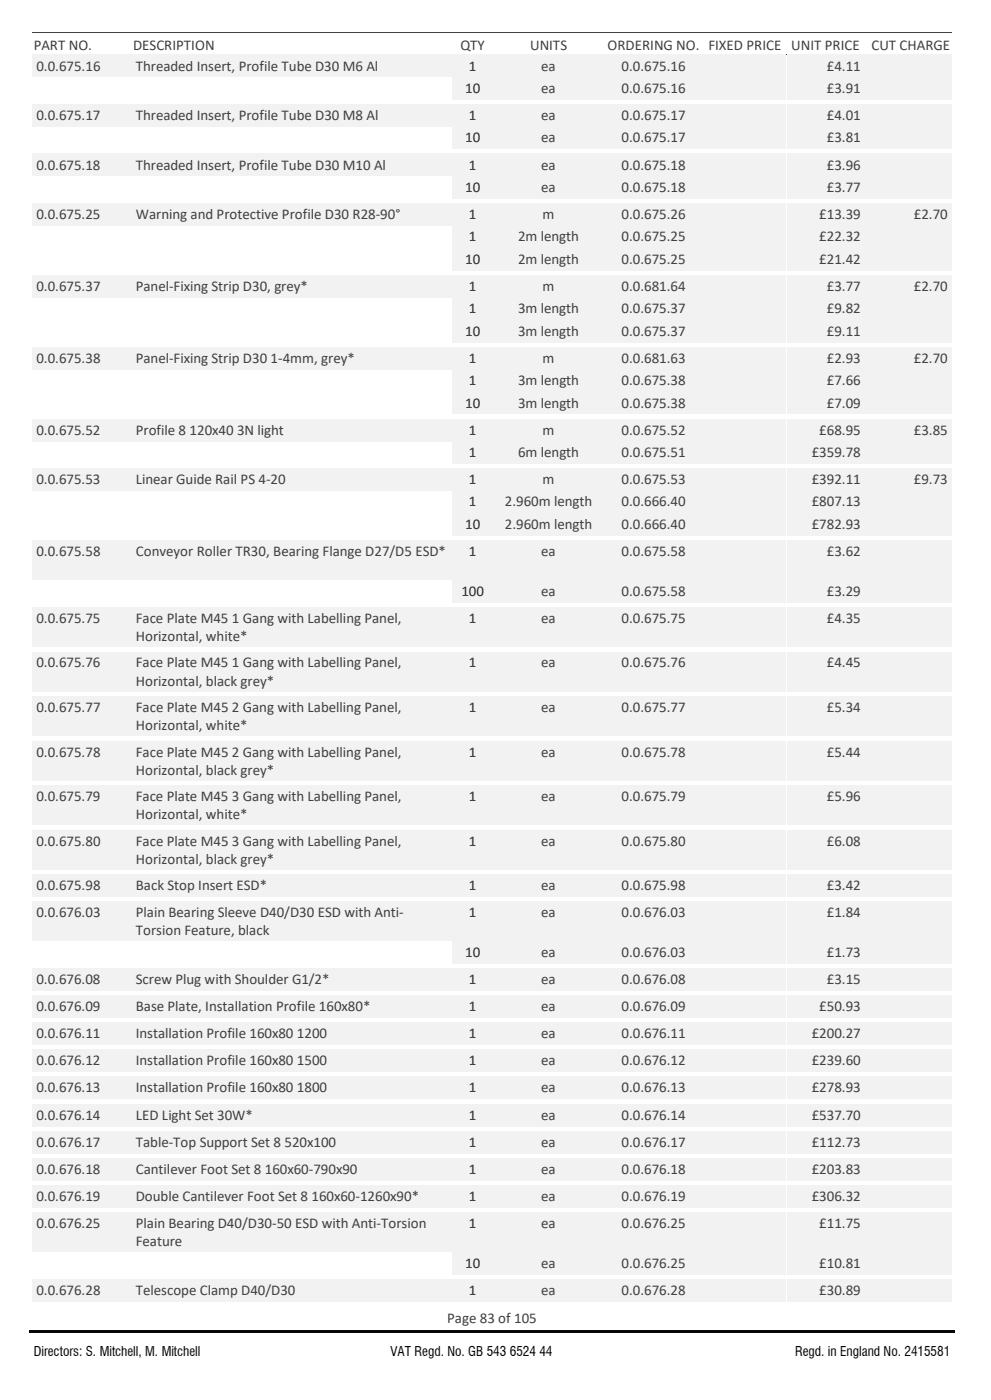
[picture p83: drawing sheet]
<svg xmlns="http://www.w3.org/2000/svg" width="210mm" height="297mm" viewBox="0 0 210 297" stroke-linecap="round" stroke-linejoin="round" font-family="sans-serif">
<defs><g id="words">
<g font-size="3.2" fill="#404040">
<text x="7.1" y="10.7">PART NO.</text>
<text x="28.2" y="10.7">DESCRIPTION</text>
<text x="97.6" y="10.7">QTY</text>
<text x="112.3" y="10.7">UNITS</text>
<text x="128.7" y="10.7">ORDERING NO. FIXED PRICE UNIT PRICE</text>
<text x="184.7" y="10.7">CUT CHARGE</text>
<text x="7.7" y="15">0.0.675.16</text>
<text x="28.8" y="15">Threaded Insert, Profile Tube D30 M6 Al</text>
<text x="114.7" y="15">ea</text>
<text x="131.7" y="15">0.0.675.16</text>
<text x="175.2" y="15">£4.11</text>
<text x="114.7" y="19.7">ea</text>
<text x="131.7" y="19.7">0.0.675.16</text>
<text x="175.2" y="19.7">£3.91</text>
<text x="7.7" y="25.5">0.0.675.17</text>
<text x="28.8" y="25.5">Threaded Insert, Profile Tube D30 M8 Al</text>
<text x="114.7" y="25.5">ea</text>
<text x="131.7" y="25.5">0.0.675.17</text>
<text x="175.2" y="25.5">£4.01</text>
<text x="7.7" y="36">0.0.675.18</text>
<text x="28.8" y="36">Threaded Insert, Profile Tube D30 M10 Al</text>
<text x="114.7" y="30.2">ea</text>
<text x="114.7" y="36">ea</text>
<text x="131.7" y="30.2">0.0.675.17</text>
<text x="131.7" y="36">0.0.675.18</text>
<text x="175.2" y="30.2">£3.81</text>
<text x="175.2" y="36">£3.96</text>
<text x="114.7" y="40.7">ea</text>
<text x="131.7" y="40.7">0.0.675.18</text>
<text x="175.2" y="40.7">£3.77</text>
<text x="7.7" y="46.5">0.0.675.25</text>
<text x="28.8" y="46.5">Warning and Protective Profile D30 R28-90°</text>
<text x="115" y="46.5">m</text>
<text x="131.7" y="46.5">0.0.675.26</text>
<text x="173.6" y="46.5">£13.39</text>
<text x="193.6" y="46.5">£2.70</text>
<text x="109.8" y="51.2">2m length</text>
<text x="131.7" y="51.2">0.0.675.25</text>
<text x="173.6" y="51.2">£22.32</text>
<text x="109.8" y="55.9">2m length</text>
<text x="131.7" y="55.9">0.0.675.25</text>
<text x="173.6" y="55.9">£21.42</text>
<text x="7.7" y="61.7">0.0.675.37</text>
<text x="28.8" y="61.7">Panel-Fixing Strip D30, grey*</text>
<text x="115" y="61.7">m</text>
<text x="131.7" y="61.7">0.0.681.64</text>
<text x="175.2" y="61.7">£3.77</text>
<text x="193.6" y="61.7">£2.70</text>
<text x="109.8" y="66.5">3m length</text>
<text x="109.8" y="71.2">3m length</text>
<text x="131.7" y="66.5">0.0.675.37</text>
<text x="131.7" y="71.2">0.0.675.37</text>
<text x="175.2" y="66.5">£9.82</text>
<text x="175.2" y="71.2">£9.11</text>
<text x="7.7" y="77">0.0.675.38</text>
<text x="28.8" y="77">Panel-Fixing Strip D30 1-4mm, grey*</text>
<text x="115" y="77">m</text>
<text x="131.7" y="77">0.0.681.63</text>
<text x="175.2" y="77">£2.93</text>
<text x="193.6" y="77">£2.70</text>
<text x="109.8" y="81.7">3m length</text>
<text x="131.7" y="81.7">0.0.675.38</text>
<text x="175.2" y="81.7">£7.66</text>
<text x="109.8" y="86.5">3m length</text>
<text x="131.7" y="86.5">0.0.675.38</text>
<text x="175.2" y="86.5">£7.09</text>
<text x="7.7" y="92.2">0.0.675.52</text>
<text x="28.8" y="92.2">Profile 8 120x40 3N light</text>
<text x="115" y="92.2">m</text>
<text x="131.7" y="92.2">0.0.675.52</text>
<text x="173.6" y="92.2">£68.95</text>
<text x="193.6" y="92.2">£3.85</text>
<text x="109.8" y="97">6m length</text>
<text x="131.7" y="97">0.0.675.51</text>
<text x="172" y="97">£359.78</text>
<text x="7.7" y="102.7">0.0.675.53</text>
<text x="28.8" y="102.7">Linear Guide Rail PS 4-20</text>
<text x="107" y="107.4">2.960m length</text>
<text x="115" y="102.7">m</text>
<text x="131.7" y="102.7">0.0.675.53</text>
<text x="131.7" y="107.4">0.0.666.40</text>
<text x="172" y="102.7">£392.11</text>
<text x="172" y="107.4">£807.13</text>
<text x="193.6" y="102.7">£9.73</text>
<text x="107" y="112.2">2.960m length</text>
<text x="131.7" y="112.2">0.0.666.40</text>
<text x="172" y="112.2">£782.93</text>
<text x="7.7" y="117.9">0.0.675.58</text>
<text x="28.8" y="117.9">Conveyor Roller TR30, Bearing Flange D27/D5 ESD*</text>
<text x="114.7" y="117.9">ea</text>
<text x="131.7" y="117.9">0.0.675.58</text>
<text x="175.2" y="117.9">£3.62</text>
<text x="114.7" y="126.4">ea</text>
<text x="131.7" y="126.4">0.0.675.58</text>
<text x="175.2" y="126.4">£3.29</text>
<text x="7.7" y="132.1">0.0.675.75</text>
<text x="28.8" y="132.1">Face Plate M45 1 Gang with Labelling Panel,</text>
<text x="28.8" y="136">Horizontal, white*</text>
<text x="114.7" y="132.1">ea</text>
<text x="131.7" y="132.1">0.0.675.75</text>
<text x="175.2" y="132.1">£4.35</text>
<text x="7.7" y="141.6">0.0.675.76</text>
<text x="28.8" y="141.6">Face Plate M45 1 Gang with Labelling Panel,</text>
<text x="114.7" y="141.6">ea</text>
<text x="131.7" y="141.6">0.0.675.76</text>
<text x="175.2" y="141.6">£4.45</text>
<text x="28.8" y="145.4">Horizontal, black grey*</text>
<text x="7.7" y="151">0.0.675.77</text>
<text x="28.8" y="151">Face Plate M45 2 Gang with Labelling Panel,</text>
<text x="28.8" y="154.9">Horizontal, white*</text>
<text x="114.7" y="151">ea</text>
<text x="131.7" y="151">0.0.675.77</text>
<text x="175.2" y="151">£5.34</text>
<text x="7.7" y="160.5">0.0.675.78</text>
<text x="28.8" y="160.5">Face Plate M45 2 Gang with Labelling Panel,</text>
<text x="114.7" y="160.5">ea</text>
<text x="131.7" y="160.5">0.0.675.78</text>
<text x="175.2" y="160.5">£5.44</text>
<text x="28.8" y="164.3">Horizontal, black grey*</text>
<text x="7.7" y="169.9">0.0.675.79</text>
<text x="28.8" y="169.9">Face Plate M45 3 Gang with Labelling Panel,</text>
<text x="28.8" y="173.8">Horizontal, white*</text>
<text x="114.7" y="169.9">ea</text>
<text x="131.7" y="169.9">0.0.675.79</text>
<text x="175.2" y="169.9">£5.96</text>
<text x="7.7" y="179.3">0.0.675.80</text>
<text x="28.8" y="179.3">Face Plate M45 3 Gang with Labelling Panel,</text>
<text x="114.7" y="179.3">ea</text>
<text x="131.7" y="179.3">0.0.675.80</text>
<text x="175.2" y="179.3">£6.08</text>
<text x="28.8" y="183.2">Horizontal, black grey*</text>
<text x="7.7" y="188.8">0.0.675.98</text>
<text x="28.8" y="188.8">Back Stop Insert ESD*</text>
<text x="114.7" y="188.8">ea</text>
<text x="131.7" y="188.8">0.0.675.98</text>
<text x="175.2" y="188.8">£3.42</text>
<text x="7.7" y="194.5">0.0.676.03</text>
<text x="28.8" y="194.5">Plain Bearing Sleeve D40/D30 ESD with Anti-</text>
<text x="114.7" y="194.5">ea</text>
<text x="131.7" y="194.5">0.0.676.03</text>
<text x="175.2" y="194.5">£1.84</text>
<text x="28.8" y="198.4">Torsion Feature, black</text>
<text x="114.7" y="203">ea</text>
<text x="131.7" y="203">0.0.676.03</text>
<text x="175.2" y="203">£1.73</text>
<text x="7.7" y="208.7">0.0.676.08</text>
<text x="28.8" y="208.7">Screw Plug with Shoulder G1/2*</text>
<text x="114.7" y="208.7">ea</text>
<text x="131.7" y="208.7">0.0.676.08</text>
<text x="175.2" y="208.7">£3.15</text>
<text x="7.7" y="214.5">0.0.676.09</text>
<text x="28.8" y="214.5">Base Plate, Installation Profile 160x80*</text>
<text x="114.7" y="214.5">ea</text>
<text x="131.7" y="214.5">0.0.676.09</text>
<text x="173.6" y="214.5">£50.93</text>
<text x="7.7" y="220.2">0.0.676.11</text>
<text x="28.8" y="220.2">Installation Profile 160x80 1200</text>
<text x="114.7" y="220.2">ea</text>
<text x="131.7" y="220.2">0.0.676.11</text>
<text x="172" y="220.2">£200.27</text>
<text x="7.7" y="226">0.0.676.12</text>
<text x="28.8" y="226">Installation Profile 160x80 1500</text>
<text x="114.7" y="226">ea</text>
<text x="131.7" y="226">0.0.676.12</text>
<text x="172" y="226">£239.60</text>
<text x="7.7" y="231.7">0.0.676.13</text>
<text x="28.8" y="231.7">Installation Profile 160x80 1800</text>
<text x="114.7" y="231.7">ea</text>
<text x="131.7" y="231.7">0.0.676.13</text>
<text x="172" y="231.7">£278.93</text>
<text x="7.7" y="237.5">0.0.676.14</text>
<text x="28.8" y="237.5">LED Light Set 30W*</text>
<text x="114.7" y="237.5">ea</text>
<text x="131.7" y="237.5">0.0.676.14</text>
<text x="172" y="237.5">£537.70</text>
<text x="7.7" y="243.2">0.0.676.17</text>
<text x="28.8" y="243.2">Table-Top Support Set 8 520x100</text>
<text x="114.7" y="243.2">ea</text>
<text x="131.7" y="243.2">0.0.676.17</text>
<text x="172" y="243.2">£112.73</text>
<text x="7.7" y="249">0.0.676.18</text>
<text x="28.8" y="249">Cantilever Foot Set 8 160x60-790x90</text>
<text x="114.7" y="249">ea</text>
<text x="131.7" y="249">0.0.676.18</text>
<text x="172" y="249">£203.83</text>
<text x="7.7" y="254.7">0.0.676.19</text>
<text x="28.8" y="254.7">Double Cantilever Foot Set 8 160x60-1260x90*</text>
<text x="114.7" y="254.7">ea</text>
<text x="131.7" y="254.7">0.0.676.19</text>
<text x="172" y="254.7">£306.32</text>
<text x="7.7" y="260.5">0.0.676.25</text>
<text x="28.8" y="260.5">Plain Bearing D40/D30-50 ESD with Anti-Torsion</text>
<text x="114.7" y="260.5">ea</text>
<text x="131.7" y="260.5">0.0.676.25</text>
<text x="173.6" y="260.5">£11.75</text>
<text x="28.8" y="264.4">Feature</text>
<text x="114.7" y="268.9">ea</text>
<text x="131.7" y="268.9">0.0.676.25</text>
<text x="173.6" y="268.9">£10.81</text>
<text x="7.7" y="274.7">0.0.676.28</text>
<text x="28.8" y="274.7">Telescope Clamp D40/D30</text>
<text x="114.7" y="274.7">ea</text>
<text x="131.7" y="274.7">0.0.676.28</text>
<text x="173.6" y="274.7">£30.89</text>
<text x="94.8" y="280.5">Page 83 of 105</text>
</g>
<g font-size="3.2" fill="#222a35">
<text x="99.4" y="15">1</text>
<text x="98.6" y="19.7">10</text>
<text x="99.4" y="25.5">1</text>
<text x="98.6" y="30.2">10</text>
<text x="99.4" y="36">1</text>
<text x="98.6" y="40.7">10</text>
<text x="99.4" y="46.5">1</text>
<text x="99.4" y="51.2">1</text>
<text x="98.6" y="55.9">10</text>
<text x="99.4" y="61.7">1</text>
<text x="98.6" y="71.2">10</text>
<text x="99.4" y="66.5">1</text>
<text x="99.4" y="77">1</text>
<text x="99.4" y="81.7">1</text>
<text x="98.6" y="86.5">10</text>
<text x="99.4" y="92.2">1</text>
<text x="99.4" y="97">1</text>
<text x="99.4" y="102.7">1</text>
<text x="99.4" y="107.4">1</text>
<text x="98.6" y="112.2">10</text>
<text x="99.4" y="117.9">1</text>
<text x="97.8" y="126.4">100</text>
<text x="99.4" y="132.1">1</text>
<text x="99.4" y="141.6">1</text>
<text x="99.4" y="151">1</text>
<text x="99.4" y="160.5">1</text>
<text x="99.4" y="169.9">1</text>
<text x="99.4" y="179.3">1</text>
<text x="99.4" y="188.8">1</text>
<text x="99.4" y="194.5">1</text>
<text x="98.6" y="203">10</text>
<text x="99.4" y="208.7">1</text>
<text x="99.4" y="214.5">1</text>
<text x="99.4" y="220.2">1</text>
<text x="99.4" y="226">1</text>
<text x="99.4" y="231.7">1</text>
<text x="99.4" y="237.5">1</text>
<text x="99.4" y="243.2">1</text>
<text x="99.4" y="249">1</text>
<text x="99.4" y="254.7">1</text>
<text x="99.4" y="260.5">1</text>
<text x="98.6" y="268.9">10</text>
<text x="99.4" y="274.7">1</text>
</g>
<g font-size="2.8">
<text x="7.1" y="287.6">Directors: S. Mitchell, M. Mitchell</text>
<text x="82.7" y="287.6">VAT Regd. No. GB 543 6524 44</text>
<text x="168.5" y="287.6">Regd. in England No. 2415581</text>
</g>
</g></defs>
<path d="M104.5 6.9h23.5" fill="none" stroke="#404040" stroke-width=".21"/>
<path d="M104.5 6.9h23.5" fill="none" stroke="#404040" stroke-width=".21"/>
<path d="M104.5 11.6h23.5" fill="none" stroke="#404040" stroke-width=".21"/>
<path d="M104.5 11.6h23.5" fill="none" stroke="#404040" stroke-width=".21"/>
<path d="M6.8 6.9h21.2" fill="none" stroke="#404040" stroke-width=".21"/>
<path d="M6.8 6.9h21.2" fill="none" stroke="#404040" stroke-width=".21"/>
<path d="M6.8 11.6h21.2" fill="none" stroke="#404040" stroke-width=".21"/>
<path d="M6.8 11.6h21.2" fill="none" stroke="#404040" stroke-width=".21"/>
<path d="M95.8 6.9h8.8" fill="none" stroke="#404040" stroke-width=".21"/>
<path d="M95.8 6.9h8.8" fill="none" stroke="#404040" stroke-width=".21"/>
<path d="M95.8 11.6h8.8" fill="none" stroke="#404040" stroke-width=".21"/>
<path d="M95.8 11.6h8.8" fill="none" stroke="#404040" stroke-width=".21"/>
<path d="M183.2 6.9h18.5" fill="none" stroke="#404040" stroke-width=".21"/>
<path d="M183.2 6.9h18.5" fill="none" stroke="#404040" stroke-width=".21"/>
<path d="M183.2 11.6h18.5" fill="none" stroke="#404040" stroke-width=".21"/>
<path d="M183.2 11.6h18.5" fill="none" stroke="#404040" stroke-width=".21"/>
<path d="M166.6 6.9h16.7" fill="none" stroke="#404040" stroke-width=".21"/>
<path d="M166.6 6.9h16.7" fill="none" stroke="#404040" stroke-width=".21"/>
<path d="M166.6 11.6h16.7" fill="none" stroke="#404040" stroke-width=".21"/>
<path d="M166.6 11.6h16.7" fill="none" stroke="#404040" stroke-width=".21"/>
<path d="M149 6.9h17.7" fill="none" stroke="#404040" stroke-width=".21"/>
<path d="M149 6.9h17.7" fill="none" stroke="#404040" stroke-width=".21"/>
<path d="M149 11.6h17.7" fill="none" stroke="#404040" stroke-width=".21"/>
<path d="M149 11.6h17.7" fill="none" stroke="#404040" stroke-width=".21"/>
<path d="M127.9 6.9h21.1" fill="none" stroke="#404040" stroke-width=".21"/>
<path d="M127.9 6.9h21.1" fill="none" stroke="#404040" stroke-width=".21"/>
<path d="M127.9 11.6h21.1" fill="none" stroke="#404040" stroke-width=".21"/>
<path d="M127.9 11.6h21.1" fill="none" stroke="#404040" stroke-width=".21"/>
<path d="M27.9 6.9h68" fill="none" stroke="#404040" stroke-width=".21"/>
<path d="M27.9 6.9h68" fill="none" stroke="#404040" stroke-width=".21"/>
<path d="M27.9 11.6h68" fill="none" stroke="#404040" stroke-width=".21"/>
<path d="M27.9 11.6h68" fill="none" stroke="#404040" stroke-width=".21"/>
<g fill="#f2f2f2">
<path d="M6.9 11.6h21v4.7h-21z" fill-rule="evenodd"/>
<path d="M95.9 11.6h8.6v4.7h-8.6z" fill-rule="evenodd"/>
<path d="M128 11.6h21v4.7h-21z" fill-rule="evenodd"/>
<path d="M149 11.6h17.6v4.7h-17.6z" fill-rule="evenodd"/>
<path d="M166.7 11.6h16.5v4.7h-16.5z" fill-rule="evenodd"/>
<path d="M183.3 11.6h18.3v4.7h-18.3z" fill-rule="evenodd"/>
<path d="M28 11.6h67.8v4.7h-67.8z" fill-rule="evenodd"/>
<path d="M104.6 11.6h23.3v4.7h-23.3z" fill-rule="evenodd"/>
<path d="M95.9 16.4h8.6v4.7h-8.6z" fill-rule="evenodd"/>
<path d="M128 16.4h21v4.7h-21z" fill-rule="evenodd"/>
<path d="M149 16.4h17.6v4.7h-17.6z" fill-rule="evenodd"/>
<path d="M166.7 16.4h16.5v4.7h-16.5z" fill-rule="evenodd"/>
<path d="M183.3 16.4h18.3v4.7h-18.3z" fill-rule="evenodd"/>
<path d="M104.6 16.4h23.3v4.7h-23.3z" fill-rule="evenodd"/>
<path d="M6.9 22.1h21v4.7h-21z" fill-rule="evenodd"/>
<path d="M95.9 22.1h8.6v4.7h-8.6z" fill-rule="evenodd"/>
<path d="M128 22.1h21v4.7h-21z" fill-rule="evenodd"/>
<path d="M149 22.1h17.6v4.7h-17.6z" fill-rule="evenodd"/>
<path d="M166.7 22.1h16.5v4.7h-16.5z" fill-rule="evenodd"/>
<path d="M183.3 22.1h18.3v4.7h-18.3z" fill-rule="evenodd"/>
<path d="M28 22.1h67.8v4.7h-67.8z" fill-rule="evenodd"/>
<path d="M104.6 22.1h23.3v4.7h-23.3z" fill-rule="evenodd"/>
<path d="M95.9 26.9h8.6v4.7h-8.6z" fill-rule="evenodd"/>
<path d="M128 26.9h21v4.7h-21z" fill-rule="evenodd"/>
<path d="M149 26.9h17.6v4.7h-17.6z" fill-rule="evenodd"/>
<path d="M166.7 26.9h16.5v4.7h-16.5z" fill-rule="evenodd"/>
<path d="M183.3 26.9h18.3v4.7h-18.3z" fill-rule="evenodd"/>
<path d="M104.6 26.9h23.3v4.7h-23.3z" fill-rule="evenodd"/>
<path d="M6.9 32.7h21v4.6h-21z" fill-rule="evenodd"/>
<path d="M95.9 32.7h8.6v4.6h-8.6z" fill-rule="evenodd"/>
<path d="M128 32.7h21v4.6h-21z" fill-rule="evenodd"/>
<path d="M149 32.7h17.6v4.6h-17.6z" fill-rule="evenodd"/>
<path d="M166.7 32.7h16.5v4.6h-16.5z" fill-rule="evenodd"/>
<path d="M183.3 32.7h18.3v4.6h-18.3z" fill-rule="evenodd"/>
<path d="M28 32.7h67.8v4.6h-67.8z" fill-rule="evenodd"/>
<path d="M104.6 32.7h23.3v4.6h-23.3z" fill-rule="evenodd"/>
<path d="M95.9 37.4h8.6v4.7h-8.6z" fill-rule="evenodd"/>
<path d="M128 37.4h21v4.7h-21z" fill-rule="evenodd"/>
<path d="M149 37.4h17.6v4.7h-17.6z" fill-rule="evenodd"/>
<path d="M166.7 37.4h16.5v4.7h-16.5z" fill-rule="evenodd"/>
<path d="M183.3 37.4h18.3v4.7h-18.3z" fill-rule="evenodd"/>
<path d="M104.6 37.4h23.3v4.7h-23.3z" fill-rule="evenodd"/>
<path d="M6.9 43.1h21v4.7h-21z" fill-rule="evenodd"/>
<path d="M95.9 43.1h8.6v4.7h-8.6z" fill-rule="evenodd"/>
<path d="M128 43.1h21v4.7h-21z" fill-rule="evenodd"/>
<path d="M149 43.1h17.6v4.7h-17.6z" fill-rule="evenodd"/>
<path d="M166.7 43.1h16.5v4.7h-16.5z" fill-rule="evenodd"/>
<path d="M183.3 43.1h18.3v4.7h-18.3z" fill-rule="evenodd"/>
<path d="M28 43.1h67.8v4.7h-67.8z" fill-rule="evenodd"/>
<path d="M104.6 43.1h23.3v4.7h-23.3z" fill-rule="evenodd"/>
<path d="M95.9 47.9h8.6v4.7h-8.6z" fill-rule="evenodd"/>
<path d="M128 47.9h21v4.7h-21z" fill-rule="evenodd"/>
<path d="M149 47.9h17.6v4.7h-17.6z" fill-rule="evenodd"/>
<path d="M166.7 47.9h16.5v4.7h-16.5z" fill-rule="evenodd"/>
<path d="M183.3 47.9h18.3v4.7h-18.3z" fill-rule="evenodd"/>
<path d="M104.6 47.9h23.3v4.7h-23.3z" fill-rule="evenodd"/>
<path d="M95.9 52.6h8.6v4.7h-8.6z" fill-rule="evenodd"/>
<path d="M128 52.6h21v4.7h-21z" fill-rule="evenodd"/>
<path d="M149 52.6h17.6v4.7h-17.6z" fill-rule="evenodd"/>
<path d="M166.7 52.6h16.5v4.7h-16.5z" fill-rule="evenodd"/>
<path d="M183.3 52.6h18.3v4.7h-18.3z" fill-rule="evenodd"/>
<path d="M104.6 52.6h23.3v4.7h-23.3z" fill-rule="evenodd"/>
<path d="M6.9 58.4h21v4.7h-21z" fill-rule="evenodd"/>
<path d="M95.9 58.4h8.6v4.7h-8.6z" fill-rule="evenodd"/>
<path d="M128 58.4h21v4.7h-21z" fill-rule="evenodd"/>
<path d="M149 58.4h17.6v4.7h-17.6z" fill-rule="evenodd"/>
<path d="M166.7 58.4h16.5v4.7h-16.5z" fill-rule="evenodd"/>
<path d="M183.3 58.4h18.3v4.7h-18.3z" fill-rule="evenodd"/>
<path d="M28 58.4h67.8v4.7h-67.8z" fill-rule="evenodd"/>
<path d="M104.6 58.4h23.3v4.7h-23.3z" fill-rule="evenodd"/>
<path d="M95.9 63.1h8.6v4.7h-8.6z" fill-rule="evenodd"/>
<path d="M128 63.1h21v4.7h-21z" fill-rule="evenodd"/>
<path d="M149 63.1h17.6v4.7h-17.6z" fill-rule="evenodd"/>
<path d="M166.7 63.1h16.5v4.7h-16.5z" fill-rule="evenodd"/>
<path d="M183.3 63.1h18.3v4.7h-18.3z" fill-rule="evenodd"/>
<path d="M104.6 63.1h23.3v4.7h-23.3z" fill-rule="evenodd"/>
<path d="M95.9 67.9h8.6v4.7h-8.6z" fill-rule="evenodd"/>
<path d="M128 67.9h21v4.7h-21z" fill-rule="evenodd"/>
<path d="M149 67.9h17.6v4.7h-17.6z" fill-rule="evenodd"/>
<path d="M166.7 67.9h16.5v4.7h-16.5z" fill-rule="evenodd"/>
<path d="M183.3 67.9h18.3v4.7h-18.3z" fill-rule="evenodd"/>
<path d="M104.6 67.9h23.3v4.7h-23.3z" fill-rule="evenodd"/>
<path d="M6.9 73.6h21v4.7h-21z" fill-rule="evenodd"/>
<path d="M95.9 73.6h8.6v4.7h-8.6z" fill-rule="evenodd"/>
<path d="M128 73.6h21v4.7h-21z" fill-rule="evenodd"/>
<path d="M149 73.6h17.6v4.7h-17.6z" fill-rule="evenodd"/>
<path d="M166.7 73.6h16.5v4.7h-16.5z" fill-rule="evenodd"/>
<path d="M183.3 73.6h18.3v4.7h-18.3z" fill-rule="evenodd"/>
<path d="M28 73.6h67.8v4.7h-67.8z" fill-rule="evenodd"/>
<path d="M104.6 73.6h23.3v4.7h-23.3z" fill-rule="evenodd"/>
<path d="M95.9 78.4h8.6v4.6h-8.6z" fill-rule="evenodd"/>
<path d="M128 78.4h21v4.6h-21z" fill-rule="evenodd"/>
<path d="M149 78.4h17.6v4.6h-17.6z" fill-rule="evenodd"/>
<path d="M166.7 78.4h16.5v4.6h-16.5z" fill-rule="evenodd"/>
<path d="M183.3 78.4h18.3v4.6h-18.3z" fill-rule="evenodd"/>
<path d="M104.6 78.4h23.3v4.6h-23.3z" fill-rule="evenodd"/>
<path d="M95.9 83.1h8.6v4.7h-8.6z" fill-rule="evenodd"/>
<path d="M128 83.1h21v4.7h-21z" fill-rule="evenodd"/>
<path d="M149 83.1h17.6v4.7h-17.6z" fill-rule="evenodd"/>
<path d="M166.7 83.1h16.5v4.7h-16.5z" fill-rule="evenodd"/>
<path d="M183.3 83.1h18.3v4.7h-18.3z" fill-rule="evenodd"/>
<path d="M104.6 83.1h23.3v4.7h-23.3z" fill-rule="evenodd"/>
<path d="M6.9 88.9h21v4.7h-21z" fill-rule="evenodd"/>
<path d="M95.9 88.9h8.6v4.7h-8.6z" fill-rule="evenodd"/>
<path d="M128 88.9h21v4.7h-21z" fill-rule="evenodd"/>
<path d="M149 88.9h17.6v4.7h-17.6z" fill-rule="evenodd"/>
<path d="M166.7 88.9h16.5v4.7h-16.5z" fill-rule="evenodd"/>
<path d="M183.3 88.9h18.3v4.7h-18.3z" fill-rule="evenodd"/>
<path d="M28 88.9h67.8v4.7h-67.8z" fill-rule="evenodd"/>
<path d="M104.6 88.9h23.3v4.7h-23.3z" fill-rule="evenodd"/>
<path d="M95.9 93.6h8.6v4.7h-8.6z" fill-rule="evenodd"/>
<path d="M128 93.6h21v4.7h-21z" fill-rule="evenodd"/>
<path d="M149 93.6h17.6v4.7h-17.6z" fill-rule="evenodd"/>
<path d="M166.7 93.6h16.5v4.7h-16.5z" fill-rule="evenodd"/>
<path d="M183.3 93.6h18.3v4.7h-18.3z" fill-rule="evenodd"/>
<path d="M104.6 93.6h23.3v4.7h-23.3z" fill-rule="evenodd"/>
<path d="M6.9 99.4h21v4.7h-21z" fill-rule="evenodd"/>
<path d="M95.9 99.4h8.6v4.7h-8.6z" fill-rule="evenodd"/>
<path d="M128 99.4h21v4.7h-21z" fill-rule="evenodd"/>
<path d="M149 99.4h17.6v4.7h-17.6z" fill-rule="evenodd"/>
<path d="M166.7 99.4h16.5v4.7h-16.5z" fill-rule="evenodd"/>
<path d="M183.3 99.4h18.3v4.7h-18.3z" fill-rule="evenodd"/>
<path d="M28 99.4h67.8v4.7h-67.8z" fill-rule="evenodd"/>
<path d="M104.6 99.4h23.3v4.7h-23.3z" fill-rule="evenodd"/>
<path d="M95.9 104.1h8.6v4.7h-8.6z" fill-rule="evenodd"/>
<path d="M128 104.1h21v4.7h-21z" fill-rule="evenodd"/>
<path d="M149 104.1h17.6v4.7h-17.6z" fill-rule="evenodd"/>
<path d="M166.7 104.1h16.5v4.7h-16.5z" fill-rule="evenodd"/>
<path d="M183.3 104.1h18.3v4.7h-18.3z" fill-rule="evenodd"/>
<path d="M104.6 104.1h23.3v4.7h-23.3z" fill-rule="evenodd"/>
<path d="M95.9 108.9h8.6v4.7h-8.6z" fill-rule="evenodd"/>
<path d="M128 108.9h21v4.7h-21z" fill-rule="evenodd"/>
<path d="M149 108.9h17.6v4.7h-17.6z" fill-rule="evenodd"/>
<path d="M166.7 108.9h16.5v4.7h-16.5z" fill-rule="evenodd"/>
<path d="M183.3 108.9h18.3v4.7h-18.3z" fill-rule="evenodd"/>
<path d="M104.6 108.9h23.3v4.7h-23.3z" fill-rule="evenodd"/>
<path d="M6.9 114.6h21v8.4h-21z" fill-rule="evenodd"/>
<path d="M95.9 114.6h8.6v8.4h-8.6z" fill-rule="evenodd"/>
<path d="M128 114.6h21v8.4h-21z" fill-rule="evenodd"/>
<path d="M149 114.6h17.6v8.4h-17.6z" fill-rule="evenodd"/>
<path d="M166.7 114.6h16.5v8.4h-16.5z" fill-rule="evenodd"/>
<path d="M183.3 114.6h18.3v8.4h-18.3z" fill-rule="evenodd"/>
<path d="M28 114.6h67.8v8.4h-67.8z" fill-rule="evenodd"/>
<path d="M104.6 114.6h23.3v8.4h-23.3z" fill-rule="evenodd"/>
<path d="M95.9 123.1h8.6v4.6h-8.6z" fill-rule="evenodd"/>
<path d="M128 123.1h21v4.6h-21z" fill-rule="evenodd"/>
<path d="M149 123.1h17.6v4.6h-17.6z" fill-rule="evenodd"/>
<path d="M166.7 123.1h16.5v4.6h-16.5z" fill-rule="evenodd"/>
<path d="M183.3 123.1h18.3v4.6h-18.3z" fill-rule="evenodd"/>
<path d="M104.6 123.1h23.3v4.6h-23.3z" fill-rule="evenodd"/>
<path d="M6.9 128.8h21v8.4h-21z" fill-rule="evenodd"/>
<path d="M95.9 128.8h8.6v8.4h-8.6z" fill-rule="evenodd"/>
<path d="M128 128.8h21v8.4h-21z" fill-rule="evenodd"/>
<path d="M149 128.8h17.6v8.4h-17.6z" fill-rule="evenodd"/>
<path d="M166.7 128.8h16.5v8.4h-16.5z" fill-rule="evenodd"/>
<path d="M183.3 128.8h18.3v8.4h-18.3z" fill-rule="evenodd"/>
<path d="M28 128.8h67.8v8.4h-67.8z" fill-rule="evenodd"/>
<path d="M104.6 128.8h23.3v8.4h-23.3z" fill-rule="evenodd"/>
<path d="M6.9 138.3h21v8.3h-21z" fill-rule="evenodd"/>
<path d="M95.9 138.3h8.6v8.3h-8.6z" fill-rule="evenodd"/>
<path d="M128 138.3h21v8.3h-21z" fill-rule="evenodd"/>
<path d="M149 138.3h17.6v8.3h-17.6z" fill-rule="evenodd"/>
<path d="M166.7 138.3h16.5v8.3h-16.5z" fill-rule="evenodd"/>
<path d="M183.3 138.3h18.3v8.3h-18.3z" fill-rule="evenodd"/>
<path d="M28 138.3h67.8v8.3h-67.8z" fill-rule="evenodd"/>
<path d="M104.6 138.3h23.3v8.3h-23.3z" fill-rule="evenodd"/>
<path d="M6.9 147.7h21v8.4h-21z" fill-rule="evenodd"/>
<path d="M95.9 147.7h8.6v8.4h-8.6z" fill-rule="evenodd"/>
<path d="M128 147.7h21v8.4h-21z" fill-rule="evenodd"/>
<path d="M149 147.7h17.6v8.4h-17.6z" fill-rule="evenodd"/>
<path d="M166.7 147.7h16.5v8.4h-16.5z" fill-rule="evenodd"/>
<path d="M183.3 147.7h18.3v8.4h-18.3z" fill-rule="evenodd"/>
<path d="M28 147.7h67.8v8.4h-67.8z" fill-rule="evenodd"/>
<path d="M104.6 147.7h23.3v8.4h-23.3z" fill-rule="evenodd"/>
<path d="M6.9 157.2h21v8.3h-21z" fill-rule="evenodd"/>
<path d="M95.9 157.2h8.6v8.3h-8.6z" fill-rule="evenodd"/>
<path d="M128 157.2h21v8.3h-21z" fill-rule="evenodd"/>
<path d="M149 157.2h17.6v8.3h-17.6z" fill-rule="evenodd"/>
<path d="M166.7 157.2h16.5v8.3h-16.5z" fill-rule="evenodd"/>
<path d="M183.3 157.2h18.3v8.3h-18.3z" fill-rule="evenodd"/>
<path d="M28 157.2h67.8v8.3h-67.8z" fill-rule="evenodd"/>
<path d="M104.6 157.2h23.3v8.3h-23.3z" fill-rule="evenodd"/>
<path d="M6.9 166.6h21v8.3h-21z" fill-rule="evenodd"/>
<path d="M95.9 166.6h8.6v8.3h-8.6z" fill-rule="evenodd"/>
<path d="M128 166.6h21v8.3h-21z" fill-rule="evenodd"/>
<path d="M149 166.6h17.6v8.3h-17.6z" fill-rule="evenodd"/>
<path d="M166.7 166.6h16.5v8.3h-16.5z" fill-rule="evenodd"/>
<path d="M183.3 166.6h18.3v8.3h-18.3z" fill-rule="evenodd"/>
<path d="M28 166.6h67.8v8.3h-67.8z" fill-rule="evenodd"/>
<path d="M104.6 166.6h23.3v8.3h-23.3z" fill-rule="evenodd"/>
<path d="M6.9 176h21v8.4h-21z" fill-rule="evenodd"/>
<path d="M95.9 176h8.6v8.4h-8.6z" fill-rule="evenodd"/>
<path d="M128 176h21v8.4h-21z" fill-rule="evenodd"/>
<path d="M149 176h17.6v8.4h-17.6z" fill-rule="evenodd"/>
<path d="M166.7 176h16.5v8.4h-16.5z" fill-rule="evenodd"/>
<path d="M183.3 176h18.3v8.4h-18.3z" fill-rule="evenodd"/>
<path d="M28 176h67.8v8.4h-67.8z" fill-rule="evenodd"/>
<path d="M104.6 176h23.3v8.4h-23.3z" fill-rule="evenodd"/>
<path d="M6.9 185.5h21v4.6h-21z" fill-rule="evenodd"/>
<path d="M95.9 185.5h8.6v4.6h-8.6z" fill-rule="evenodd"/>
<path d="M128 185.5h21v4.6h-21z" fill-rule="evenodd"/>
<path d="M149 185.5h17.6v4.6h-17.6z" fill-rule="evenodd"/>
<path d="M166.7 185.5h16.5v4.6h-16.5z" fill-rule="evenodd"/>
<path d="M183.3 185.5h18.3v4.6h-18.3z" fill-rule="evenodd"/>
<path d="M28 185.5h67.8v4.6h-67.8z" fill-rule="evenodd"/>
<path d="M104.6 185.5h23.3v4.6h-23.3z" fill-rule="evenodd"/>
<path d="M6.9 191.2h21v8.4h-21z" fill-rule="evenodd"/>
<path d="M95.9 191.2h8.6v8.4h-8.6z" fill-rule="evenodd"/>
<path d="M128 191.2h21v8.4h-21z" fill-rule="evenodd"/>
<path d="M149 191.2h17.6v8.4h-17.6z" fill-rule="evenodd"/>
<path d="M166.7 191.2h16.5v8.4h-16.5z" fill-rule="evenodd"/>
<path d="M183.3 191.2h18.3v8.4h-18.3z" fill-rule="evenodd"/>
<path d="M28 191.2h67.8v8.4h-67.8z" fill-rule="evenodd"/>
<path d="M104.6 191.2h23.3v8.4h-23.3z" fill-rule="evenodd"/>
<path d="M95.9 199.7h8.6v4.6h-8.6z" fill-rule="evenodd"/>
<path d="M128 199.7h21v4.6h-21z" fill-rule="evenodd"/>
<path d="M149 199.7h17.6v4.6h-17.6z" fill-rule="evenodd"/>
<path d="M166.7 199.7h16.5v4.6h-16.5z" fill-rule="evenodd"/>
<path d="M183.3 199.7h18.3v4.6h-18.3z" fill-rule="evenodd"/>
<path d="M104.6 199.7h23.3v4.6h-23.3z" fill-rule="evenodd"/>
<path d="M6.9 205.4h21v4.7h-21z" fill-rule="evenodd"/>
<path d="M95.9 205.4h8.6v4.7h-8.6z" fill-rule="evenodd"/>
<path d="M128 205.4h21v4.7h-21z" fill-rule="evenodd"/>
<path d="M149 205.4h17.6v4.7h-17.6z" fill-rule="evenodd"/>
<path d="M166.7 205.4h16.5v4.7h-16.5z" fill-rule="evenodd"/>
<path d="M183.3 205.4h18.3v4.7h-18.3z" fill-rule="evenodd"/>
<path d="M28 205.4h67.8v4.7h-67.8z" fill-rule="evenodd"/>
<path d="M104.6 205.4h23.3v4.7h-23.3z" fill-rule="evenodd"/>
<path d="M6.9 211.2h21v4.7h-21z" fill-rule="evenodd"/>
<path d="M95.9 211.2h8.6v4.7h-8.6z" fill-rule="evenodd"/>
<path d="M128 211.2h21v4.7h-21z" fill-rule="evenodd"/>
<path d="M149 211.2h17.6v4.7h-17.6z" fill-rule="evenodd"/>
<path d="M166.7 211.2h16.5v4.7h-16.5z" fill-rule="evenodd"/>
<path d="M183.3 211.2h18.3v4.7h-18.3z" fill-rule="evenodd"/>
<path d="M28 211.2h67.8v4.7h-67.8z" fill-rule="evenodd"/>
<path d="M104.6 211.2h23.3v4.7h-23.3z" fill-rule="evenodd"/>
<path d="M6.9 216.9h21v4.7h-21z" fill-rule="evenodd"/>
<path d="M95.9 216.9h8.6v4.7h-8.6z" fill-rule="evenodd"/>
<path d="M128 216.9h21v4.7h-21z" fill-rule="evenodd"/>
<path d="M149 216.9h17.6v4.7h-17.6z" fill-rule="evenodd"/>
<path d="M166.7 216.9h16.5v4.7h-16.5z" fill-rule="evenodd"/>
<path d="M183.3 216.9h18.3v4.7h-18.3z" fill-rule="evenodd"/>
<path d="M28 216.9h67.8v4.7h-67.8z" fill-rule="evenodd"/>
<path d="M104.6 216.9h23.3v4.7h-23.3z" fill-rule="evenodd"/>
<path d="M6.9 222.7h21v4.6h-21z" fill-rule="evenodd"/>
<path d="M95.9 222.7h8.6v4.6h-8.6z" fill-rule="evenodd"/>
<path d="M128 222.7h21v4.6h-21z" fill-rule="evenodd"/>
<path d="M149 222.7h17.6v4.6h-17.6z" fill-rule="evenodd"/>
<path d="M166.7 222.7h16.5v4.6h-16.5z" fill-rule="evenodd"/>
<path d="M183.3 222.7h18.3v4.6h-18.3z" fill-rule="evenodd"/>
<path d="M28 222.7h67.8v4.6h-67.8z" fill-rule="evenodd"/>
<path d="M104.6 222.7h23.3v4.6h-23.3z" fill-rule="evenodd"/>
<path d="M6.9 228.4h21v4.7h-21z" fill-rule="evenodd"/>
<path d="M95.9 228.4h8.6v4.7h-8.6z" fill-rule="evenodd"/>
<path d="M128 228.4h21v4.7h-21z" fill-rule="evenodd"/>
<path d="M149 228.4h17.6v4.7h-17.6z" fill-rule="evenodd"/>
<path d="M166.7 228.4h16.5v4.7h-16.5z" fill-rule="evenodd"/>
<path d="M183.3 228.4h18.3v4.7h-18.3z" fill-rule="evenodd"/>
<path d="M28 228.4h67.8v4.7h-67.8z" fill-rule="evenodd"/>
<path d="M104.6 228.4h23.3v4.7h-23.3z" fill-rule="evenodd"/>
<path d="M6.9 234.2h21v4.7h-21z" fill-rule="evenodd"/>
<path d="M95.9 234.2h8.6v4.7h-8.6z" fill-rule="evenodd"/>
<path d="M128 234.2h21v4.7h-21z" fill-rule="evenodd"/>
<path d="M149 234.2h17.6v4.7h-17.6z" fill-rule="evenodd"/>
<path d="M166.7 234.2h16.5v4.7h-16.5z" fill-rule="evenodd"/>
<path d="M183.3 234.2h18.3v4.7h-18.3z" fill-rule="evenodd"/>
<path d="M28 234.2h67.8v4.7h-67.8z" fill-rule="evenodd"/>
<path d="M104.6 234.2h23.3v4.7h-23.3z" fill-rule="evenodd"/>
<path d="M6.9 239.9h21v4.7h-21z" fill-rule="evenodd"/>
<path d="M95.9 239.9h8.6v4.7h-8.6z" fill-rule="evenodd"/>
<path d="M128 239.9h21v4.7h-21z" fill-rule="evenodd"/>
<path d="M149 239.9h17.6v4.7h-17.6z" fill-rule="evenodd"/>
<path d="M166.7 239.9h16.5v4.7h-16.5z" fill-rule="evenodd"/>
<path d="M183.3 239.9h18.3v4.7h-18.3z" fill-rule="evenodd"/>
<path d="M28 239.9h67.8v4.7h-67.8z" fill-rule="evenodd"/>
<path d="M104.6 239.9h23.3v4.7h-23.3z" fill-rule="evenodd"/>
<path d="M6.9 245.7h21v4.6h-21z" fill-rule="evenodd"/>
<path d="M95.9 245.7h8.6v4.6h-8.6z" fill-rule="evenodd"/>
<path d="M128 245.7h21v4.6h-21z" fill-rule="evenodd"/>
<path d="M149 245.7h17.6v4.6h-17.6z" fill-rule="evenodd"/>
<path d="M166.7 245.7h16.5v4.6h-16.5z" fill-rule="evenodd"/>
<path d="M183.3 245.7h18.3v4.6h-18.3z" fill-rule="evenodd"/>
<path d="M28 245.7h67.8v4.6h-67.8z" fill-rule="evenodd"/>
<path d="M104.6 245.7h23.3v4.6h-23.3z" fill-rule="evenodd"/>
<path d="M6.9 251.4h21v4.7h-21z" fill-rule="evenodd"/>
<path d="M95.9 251.4h8.6v4.7h-8.6z" fill-rule="evenodd"/>
<path d="M128 251.4h21v4.7h-21z" fill-rule="evenodd"/>
<path d="M149 251.4h17.6v4.7h-17.6z" fill-rule="evenodd"/>
<path d="M166.7 251.4h16.5v4.7h-16.5z" fill-rule="evenodd"/>
<path d="M183.3 251.4h18.3v4.7h-18.3z" fill-rule="evenodd"/>
<path d="M28 251.4h67.8v4.7h-67.8z" fill-rule="evenodd"/>
<path d="M104.6 251.4h23.3v4.7h-23.3z" fill-rule="evenodd"/>
<path d="M6.9 257.2h21v8.3h-21z" fill-rule="evenodd"/>
<path d="M95.9 257.2h8.6v8.3h-8.6z" fill-rule="evenodd"/>
<path d="M128 257.2h21v8.3h-21z" fill-rule="evenodd"/>
<path d="M149 257.2h17.6v8.3h-17.6z" fill-rule="evenodd"/>
<path d="M166.7 257.2h16.5v8.3h-16.5z" fill-rule="evenodd"/>
<path d="M183.3 257.2h18.3v8.3h-18.3z" fill-rule="evenodd"/>
<path d="M28 257.2h67.8v8.3h-67.8z" fill-rule="evenodd"/>
<path d="M104.6 257.2h23.3v8.3h-23.3z" fill-rule="evenodd"/>
<path d="M95.9 265.6h8.6v4.7h-8.6z" fill-rule="evenodd"/>
<path d="M128 265.6h21v4.7h-21z" fill-rule="evenodd"/>
<path d="M149 265.6h17.6v4.7h-17.6z" fill-rule="evenodd"/>
<path d="M166.7 265.6h16.5v4.7h-16.5z" fill-rule="evenodd"/>
<path d="M183.3 265.6h18.3v4.7h-18.3z" fill-rule="evenodd"/>
<path d="M104.6 265.6h23.3v4.7h-23.3z" fill-rule="evenodd"/>
<path d="M6.9 271.4h21v4.6h-21z" fill-rule="evenodd"/>
<path d="M95.9 271.4h8.6v4.6h-8.6z" fill-rule="evenodd"/>
<path d="M128 271.4h21v4.6h-21z" fill-rule="evenodd"/>
<path d="M149 271.4h17.6v4.6h-17.6z" fill-rule="evenodd"/>
<path d="M166.7 271.4h16.5v4.6h-16.5z" fill-rule="evenodd"/>
<path d="M183.3 271.4h18.3v4.6h-18.3z" fill-rule="evenodd"/>
<path d="M28 271.4h67.8v4.6h-67.8z" fill-rule="evenodd"/>
<path d="M104.6 271.4h23.3v4.6h-23.3z" fill-rule="evenodd"/>
</g>
<path d="M6.2 282.6h196.1" fill="none" stroke="#000" stroke-width=".35"/>
<path d="M6.2 282.3h196.1" fill="none" stroke="#000" stroke-width=".36"/>
<use href="#words"/>
</svg>
